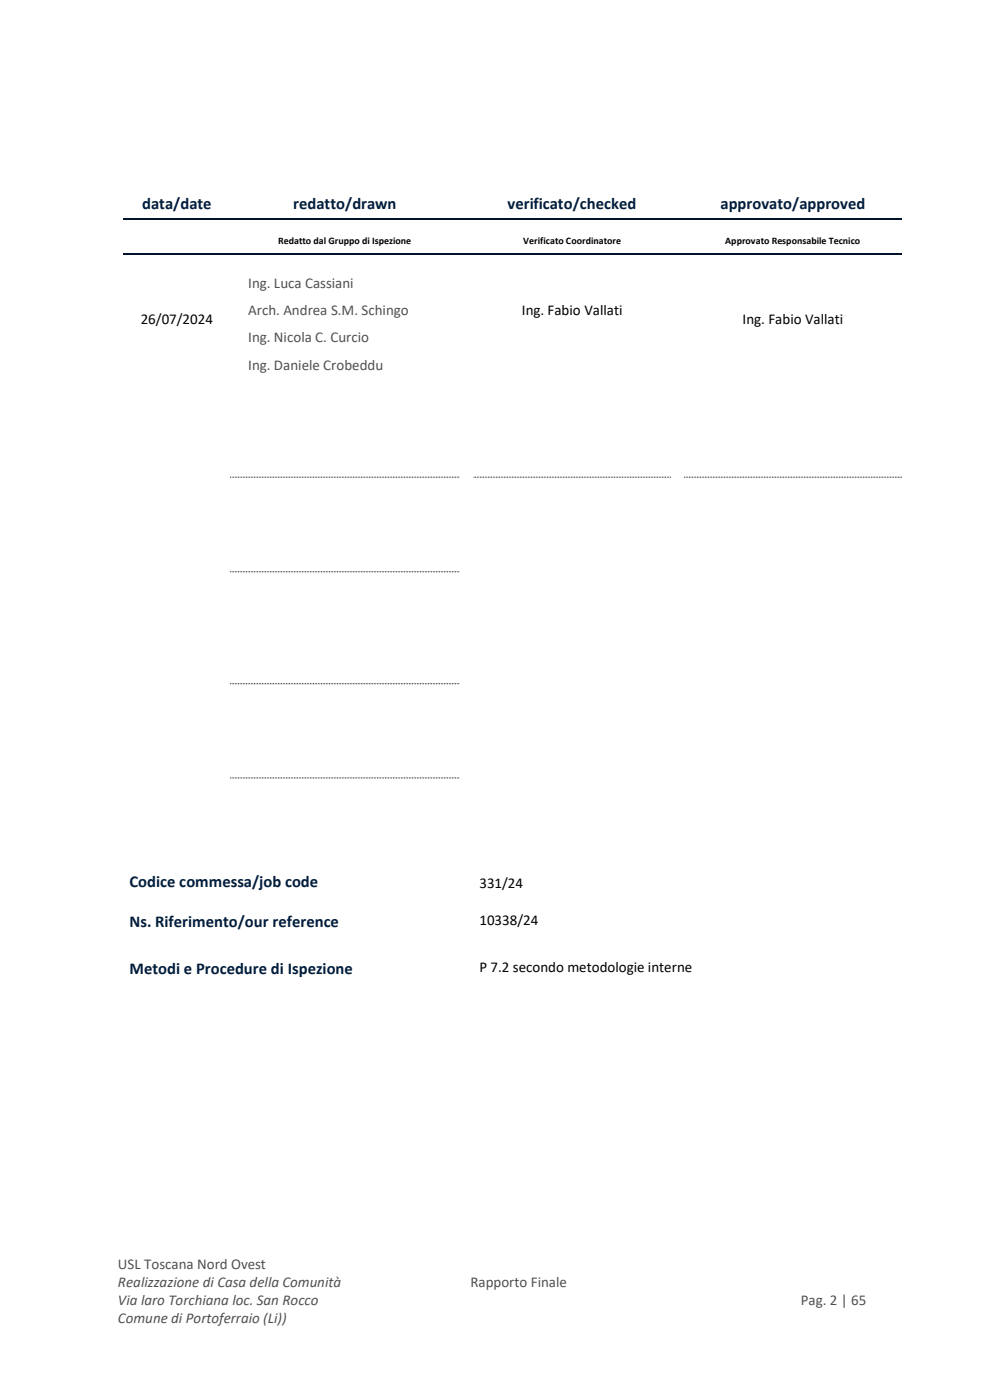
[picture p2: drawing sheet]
<svg xmlns="http://www.w3.org/2000/svg" width="210mm" height="297mm" viewBox="0 0 210 297" stroke-linecap="round" stroke-linejoin="round" font-family="sans-serif">
<defs><g id="words">
<g font-size="3.5" fill="#001e3f">
<text x="30.1" y="44.4">data/date</text>
<text x="62.2" y="44.4">redatto/drawn</text>
<text x="107.7" y="44.4">verificato/checked</text>
<text x="152.8" y="44.4">approvato/approved</text>
<text x="27.5" y="188.2">Codice commessa/job code</text>
<text x="27.5" y="196.7">Ns. Riferimento/our reference</text>
<text x="27.5" y="206.7">Metodi e Procedure di Ispezione</text>
</g>
<g font-size="3.2" fill="#4f5150">
<text x="52.7" y="61">Ing. Luca Cassiani</text>
<text x="52.7" y="66.9">Arch. Andrea S.M. Schingo</text>
<text x="52.7" y="72.7">Ing. Nicola C. Curcio</text>
<text x="52.7" y="78.5">Ing. Daniele Crobeddu</text>
<text x="25" y="269.1">USL Toscana Nord Ovest</text>
<text x="25" y="273">Realizzazione di Casa della Comunità</text>
<text x="99.8" y="273">Rapporto Finale</text>
<text x="25" y="276.9">Via laro Torchiana loc. San Rocco</text>
<text x="25" y="280.7">Comune di Portoferraio (Li))</text>
<text x="169.9" y="276.9">Pag. 2 | 65</text>
</g>
<g font-size="3.2">
<text x="29.9" y="68.8">26/07/2024</text>
<text x="110.7" y="66.9">Ing. Fabio Vallati</text>
<text x="157.5" y="68.8">Ing. Fabio Vallati</text>
<text x="101.7" y="188.5">331/24</text>
<text x="101.7" y="196.3">10338/24</text>
<text x="101.7" y="206.3">P 7.2 secondo metodologie interne</text>
</g>
<g font-size="2.1">
<text x="59" y="51.8">Redatto dal Gruppo di Ispezione</text>
<text x="111" y="51.8">Verificato Coordinatore</text>
<text x="153.9" y="51.8">Approvato Responsabile Tecnico</text>
</g>
</g></defs>
<path d="M26.3 46.5h22.5" fill="none" stroke="#03122d" stroke-width=".34"/>
<path d="M48.8 46.4h.4v.3h-.4z" fill-rule="evenodd" fill="#03122d"/>
<path d="M49.2 46.5h48.4" fill="none" stroke="#03122d" stroke-width=".34"/>
<path d="M97.6 46.4h.3v.3h-.3z" fill-rule="evenodd" fill="#03122d"/>
<path d="M97.9 46.5h2.6" fill="none" stroke="#03122d" stroke-width=".34"/>
<path d="M100.5 46.4h.3v.3h-.3z" fill-rule="evenodd" fill="#03122d"/>
<path d="M100.8 46.5h41.5" fill="none" stroke="#03122d" stroke-width=".34"/>
<path d="M142.3 46.4h.3v.3h-.3z" fill-rule="evenodd" fill="#03122d"/>
<path d="M142.6 46.5h2.5" fill="none" stroke="#03122d" stroke-width=".34"/>
<path d="M145.1 46.4h.4v.3h-.4z" fill-rule="evenodd" fill="#03122d"/>
<path d="M145.5 46.5h45.8" fill="none" stroke="#03122d" stroke-width=".34"/>
<g fill="#fff">
<path d="M52.2 58h44.6v5.8h-44.6z" fill-rule="evenodd"/>
<path d="M52.2 63.8h44.6v5.8h-44.6z" fill-rule="evenodd"/>
<path d="M52.2 69.6h44.6v5.8h-44.6z" fill-rule="evenodd"/>
<path d="M52.2 75.4h44.6v5.9h-44.6z" fill-rule="evenodd"/>
</g>
<path d="M26.3 53.9h22.5" fill="none" stroke="#03122d" stroke-width=".34"/>
<path d="M48.8 53.8h.4v.3h-.4z" fill-rule="evenodd" fill="#03122d"/>
<path d="M49.2 53.9h48.4" fill="none" stroke="#03122d" stroke-width=".34"/>
<path d="M97.6 53.8h.3v.3h-.3z" fill-rule="evenodd" fill="#03122d"/>
<path d="M97.9 53.9h2.6" fill="none" stroke="#03122d" stroke-width=".34"/>
<path d="M100.5 53.8h.3v.3h-.3z" fill-rule="evenodd" fill="#03122d"/>
<path d="M100.8 53.9h41.5" fill="none" stroke="#03122d" stroke-width=".34"/>
<path d="M142.3 53.8h.3v.3h-.3z" fill-rule="evenodd" fill="#03122d"/>
<path d="M142.6 53.9h2.5" fill="none" stroke="#03122d" stroke-width=".34"/>
<path d="M145.1 53.8h.4v.3h-.4z" fill-rule="evenodd" fill="#03122d"/>
<path d="M145.5 53.9h45.8" fill="none" stroke="#03122d" stroke-width=".34"/>
<path d="M48.8 101.2h48.8M100.5 101.2h41.8M145.1 101.2h46.2M48.8 121.3h48.8M48.8 145.1h48.8M48.8 165h48.8" fill="none" stroke="#000" stroke-width=".21" stroke-dasharray=".2 .2" stroke-linecap="butt"/>
<use href="#words"/>
</svg>
